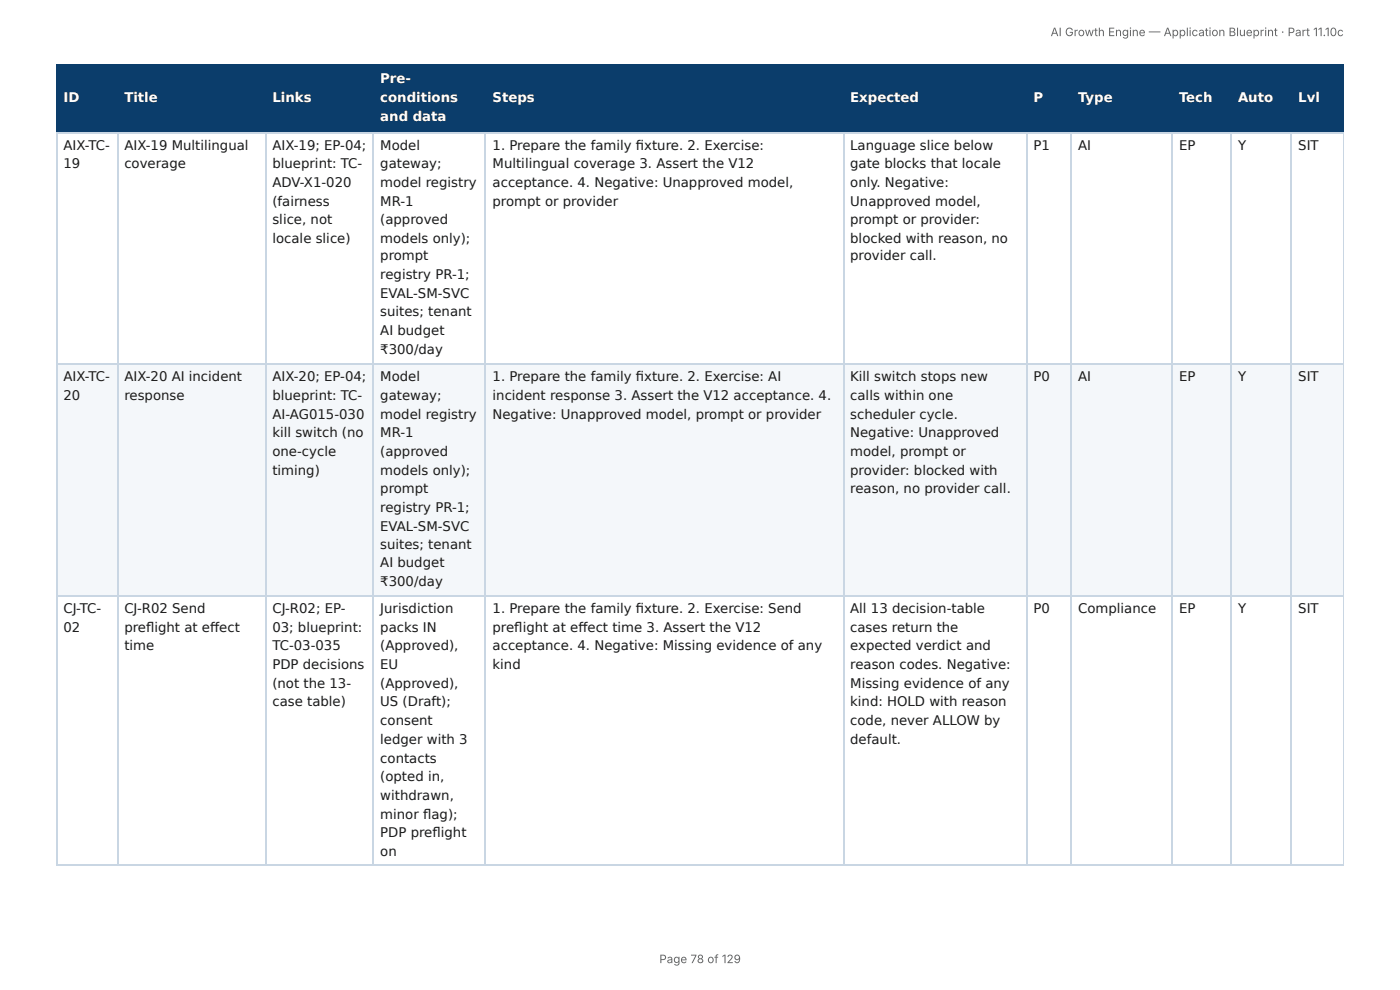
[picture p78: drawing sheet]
<svg xmlns="http://www.w3.org/2000/svg" width="297mm" height="210mm" viewBox="0 0 297 210" stroke-linecap="round" stroke-linejoin="round" font-family="sans-serif">
<defs><g id="words">
<g font-size="2.8" fill="#fff">
<text x="80.8" y="17.7">Pre-</text>
<text x="13.5" y="21.7">ID</text>
<text x="26.4" y="21.7">Title</text>
<text x="57.9" y="21.7">Links</text>
<text x="80.8" y="21.7">conditions</text>
<text x="104.6" y="21.7">Steps</text>
<text x="180.6" y="21.7">Expected</text>
<text x="219.5" y="21.7">P</text>
<text x="229" y="21.7">Type</text>
<text x="250.4" y="21.7">Tech</text>
<text x="262.9" y="21.7">Auto</text>
<text x="275.7" y="21.7">Lvl</text>
<text x="80.8" y="25.7">and data</text>
</g>
<g font-size="2.8" fill="#1a1a1a">
<text x="13.5" y="31.7">AIX-TC-</text>
<text x="13.5" y="35.7">19</text>
<text x="26.4" y="31.7">AIX-19 Multilingual</text>
<text x="26.4" y="35.7">coverage</text>
<text x="57.9" y="31.7">AIX-19; EP-04;</text>
<text x="57.9" y="35.7">blueprint: TC-</text>
<text x="80.8" y="31.7">Model</text>
<text x="80.8" y="35.7">gateway;</text>
<text x="104.6" y="31.7">1. Prepare the family fi xture. 2. Exercise:</text>
<text x="104.6" y="35.7">Multilingual coverage 3. Assert the V12</text>
<text x="180.6" y="31.7">Language slice below</text>
<text x="180.6" y="35.7">gate blocks that locale</text>
<text x="219.5" y="31.7">P1</text>
<text x="229" y="31.7">AI</text>
<text x="250.4" y="31.7">EP</text>
<text x="262.9" y="31.7">Y</text>
<text x="275.7" y="31.7">SIT</text>
<text x="57.9" y="39.7">ADV-X1-020</text>
<text x="80.8" y="39.7">model registry</text>
<text x="104.6" y="39.7">acceptance. 4. Negative: Unapproved model,</text>
<text x="180.6" y="39.7">only. Negative:</text>
<text x="57.9" y="43.7">(fairness</text>
<text x="57.9" y="47.6">slice, not</text>
<text x="80.8" y="43.7">MR-1</text>
<text x="80.8" y="47.6">(approved</text>
<text x="104.6" y="43.7">prompt or provider</text>
<text x="180.6" y="43.7">Unapproved model,</text>
<text x="180.6" y="47.6">prompt or provider:</text>
<text x="57.9" y="51.6">locale slice)</text>
<text x="80.8" y="51.6">models only);</text>
<text x="180.6" y="51.6">blocked with reason, no</text>
<text x="80.8" y="55.3">prompt</text>
<text x="80.8" y="59.3">registry PR-1;</text>
<text x="180.6" y="55.3">provider call.</text>
<text x="80.8" y="63.2">EVAL-SM-SVC</text>
<text x="80.8" y="67.2">suites; tenant</text>
<text x="80.8" y="71.2">AI budget</text>
<text x="80.8" y="75.1">₹300/day</text>
<text x="13.5" y="81">AIX-TC-</text>
<text x="26.4" y="81">AIX-20 AI incident</text>
<text x="57.9" y="81">AIX-20; EP-04;</text>
<text x="80.8" y="81">Model</text>
<text x="104.6" y="81">1. Prepare the family fi xture. 2. Exercise: AI</text>
<text x="180.6" y="81">Kill switch stops new</text>
<text x="219.5" y="81">P0</text>
<text x="229" y="81">AI</text>
<text x="250.4" y="81">EP</text>
<text x="262.9" y="81">Y</text>
<text x="275.7" y="81">SIT</text>
<text x="13.5" y="84.9">20</text>
<text x="26.4" y="84.9">response</text>
<text x="57.9" y="84.9">blueprint: TC-</text>
<text x="57.9" y="88.9">AI-AG015-030</text>
<text x="80.8" y="84.9">gateway;</text>
<text x="80.8" y="88.9">model registry</text>
<text x="104.6" y="84.9">incident response 3. Assert the V12 acceptance. 4.</text>
<text x="104.6" y="88.9">Negative: Unapproved model, prompt or provider</text>
<text x="180.6" y="84.9">calls within one</text>
<text x="180.6" y="88.9">scheduler cycle.</text>
<text x="57.9" y="92.9">kill switch (no</text>
<text x="80.8" y="92.9">MR-1</text>
<text x="180.6" y="92.9">Negative: Unapproved</text>
<text x="57.9" y="96.8">one-cycle</text>
<text x="57.9" y="100.8">timing)</text>
<text x="80.8" y="96.8">(approved</text>
<text x="80.8" y="100.8">models only);</text>
<text x="180.6" y="96.8">model, prompt or</text>
<text x="180.6" y="100.8">provider: blocked with</text>
<text x="80.8" y="104.8">prompt</text>
<text x="180.6" y="104.8">reason, no provider call.</text>
<text x="80.8" y="108.7">registry PR-1;</text>
<text x="80.8" y="112.7">EVAL-SM-SVC</text>
<text x="80.8" y="116.7">suites; tenant</text>
<text x="80.8" y="120.4">AI budget</text>
<text x="80.8" y="124.4">₹300/day</text>
<text x="13.5" y="130.2">CJ-TC-</text>
<text x="26.4" y="130.2">CJ-R02 Send</text>
<text x="57.9" y="130.2">CJ-R02; EP-</text>
<text x="80.8" y="130.2">Jurisdiction</text>
<text x="104.6" y="130.2">1. Prepare the family fi xture. 2. Exercise: Send</text>
<text x="180.6" y="130.2">All 13 decision-table</text>
<text x="219.5" y="130.2">P0</text>
<text x="229" y="130.2">Compliance</text>
<text x="250.4" y="130.2">EP</text>
<text x="262.9" y="130.2">Y</text>
<text x="275.7" y="130.2">SIT</text>
<text x="13.5" y="134.1">02</text>
<text x="26.4" y="134.1">prefl ight at eff ect</text>
<text x="57.9" y="134.1">03; blueprint:</text>
<text x="80.8" y="134.1">packs IN</text>
<text x="104.6" y="134.1">prefl ight at eff ect time 3. Assert the V12</text>
<text x="180.6" y="134.1">cases return the</text>
<text x="26.4" y="138.1">time</text>
<text x="57.9" y="138.1">TC-03-035</text>
<text x="57.9" y="142.1">PDP decisions</text>
<text x="80.8" y="138.1">(Approved),</text>
<text x="80.8" y="142.1">EU</text>
<text x="104.6" y="138.1">acceptance. 4. Negative: Missing evidence of any</text>
<text x="104.6" y="142.1">kind</text>
<text x="180.6" y="138.1">expected verdict and</text>
<text x="180.6" y="142.1">reason codes. Negative:</text>
<text x="57.9" y="146">(not the 13-</text>
<text x="80.8" y="146">(Approved),</text>
<text x="180.6" y="146">Missing evidence of any</text>
<text x="57.9" y="150">case table)</text>
<text x="80.8" y="150">US (Draft);</text>
<text x="80.8" y="154">consent</text>
<text x="180.6" y="150">kind: HOLD with reason</text>
<text x="180.6" y="154">code, never ALLOW by</text>
<text x="80.8" y="158">ledger with 3</text>
<text x="80.8" y="161.9">contacts</text>
<text x="180.6" y="158">default.</text>
<text x="80.8" y="165.9">(opted in,</text>
<text x="80.8" y="169.9">withdrawn,</text>
<text x="80.8" y="173.8">minor fl ag);</text>
<text x="80.8" y="177.8">PDP prefl ight</text>
<text x="80.8" y="181.8">on</text>
</g>
<g font-size="2.5" fill="#666">
<text x="223.1" y="7.7">AI Growth Engine — Application Blueprint · Part 11.10c</text>
<text x="140" y="204.5">Page 78 of 129</text>
</g>
</g></defs>
<g fill="#0b3d6b">
<path d="M12.2 14h12.7v14h-12.7z"/>
<path d="M24.9 14h31.5v14h-31.5z"/>
<path d="M56.4 14h23v14h-23z"/>
<path d="M79.4 14h23.8v14h-23.8z"/>
<path d="M103.2 14h75.9v14h-75.9z"/>
<path d="M179.1 14h38.9v14h-38.9z"/>
<path d="M218 14h9.5v14h-9.5z"/>
<path d="M227.5 14h21.5v14h-21.5z"/>
<path d="M249 14h12.4v14h-12.4z"/>
<path d="M261.4 14h13v14h-13z"/>
<path d="M274.4 14h11v14h-11z"/>
</g>
<g fill="#f4f7fa">
<path d="M12.2 77.5h12.7v49.2h-12.7z"/>
<path d="M24.9 77.5h31.5v49.2h-31.5z"/>
<path d="M56.4 77.5h23v49.2h-23z"/>
<path d="M79.4 77.5h23.8v49.2h-23.8z"/>
<path d="M103.2 77.5h75.9v49.2h-75.9z"/>
<path d="M179.1 77.5h38.9v49.2h-38.9z"/>
<path d="M218 77.5h9.5v49.2h-9.5z"/>
<path d="M227.5 77.5h21.5v49.2h-21.5z"/>
<path d="M249 77.5h12.4v49.2h-12.4z"/>
<path d="M261.4 77.5h13v49.2h-13z"/>
<path d="M274.4 77.5h11v49.2h-11z"/>
</g>
<g fill="none" stroke="#0b3d6b" stroke-width=".26">
<path d="M11.9 13.9h273.5M12 13.8v14.5M25 13.8v14.5M56.5 13.8v14.5M79.2 13.8v14.5M103.1 13.8v14.5M179.3 13.8v14.5M218.1 13.8v14.5M227.4 13.8v14.5M248.8 13.8v14.5M261.5 13.8v14.5M274.2 13.8v14.5"/>
<path d="M11.9 28.2h273.5"/>
</g>
<path d="M285.3 13.8v14.5" fill="none" stroke="#0b3d6b" stroke-width=".21"/>
<g fill="none" stroke="#c9d6e3" stroke-width=".26">
<path d="M11.9 28.2h273.5M12 28.3v155.6M25 28.3v155.6M56.5 28.3v155.6M79.2 28.3v155.6M103.1 28.3v155.6M179.3 28.3v155.6M218.1 28.3v155.6M227.4 28.3v155.6M248.8 28.3v155.6M261.5 28.3v155.6M274.2 28.3v155.6"/>
<path d="M11.9 77.4h273.5M11.9 126.6h273.5M11.9 183.8h273.5"/>
</g>
<path d="M285.3 28.3v155.6" fill="none" stroke="#c9d6e3" stroke-width=".21"/>
<use href="#words"/>
</svg>
